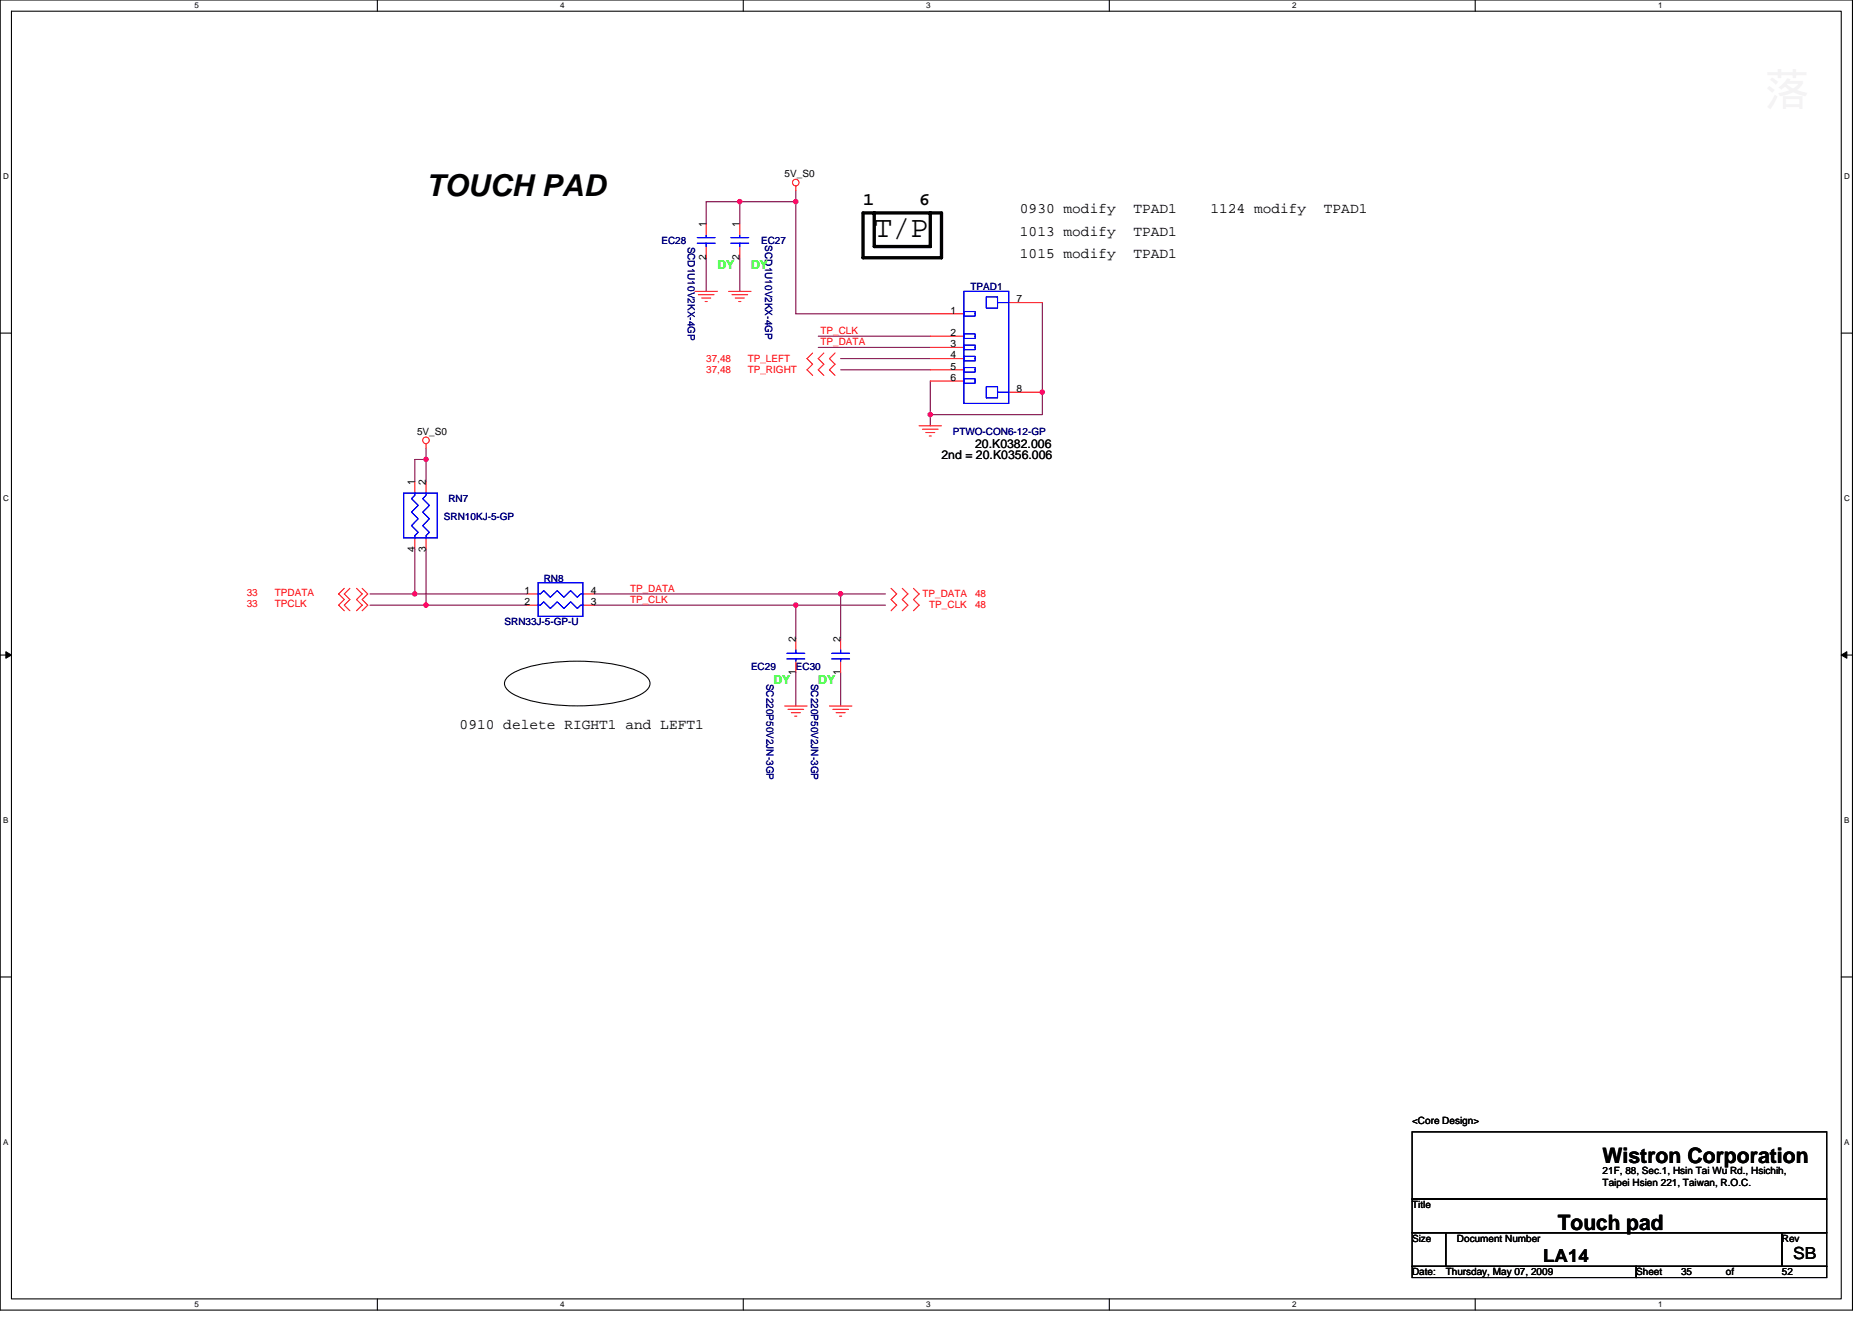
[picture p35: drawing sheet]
<svg xmlns="http://www.w3.org/2000/svg" width="297mm" height="210mm" viewBox="0 0 297 210" stroke-linecap="round" stroke-linejoin="round" font-family="sans-serif">
<defs><g id="words">
<g font-size="4.8">
<text x="67.6" y="31.1">TOUCH PAD</text>
<text x="138.7" y="37.6">T/P</text>
</g>
<g font-size="3.4">
<text x="254.3" y="184.5">Wistron Corporation</text>
<text x="247.2" y="195.1">Touch pad</text>
</g>
<g font-size="2.8">
<text x="136.9" y="32.6">1</text>
<text x="145.8" y="32.6">6</text>
<text x="244.9" y="200.2">LA14</text>
</g>
<text font-size="2.6" x="284.5" y="199.7">SB</text>
<g font-size="2.3">
<text x="161.8" y="33.8">0930 modify</text>
<text x="179.8" y="33.8">TPAD1</text>
<text x="192.1" y="33.8">1124 modify</text>
<text x="210.1" y="33.8">TPAD1</text>
<text x="161.8" y="37.4">1013 modify</text>
<text x="161.8" y="41">1015 modify</text>
<text x="179.8" y="37.4">TPAD1</text>
<text x="179.8" y="41">TPAD1</text>
<text x="72.9" y="115.6">0910 delete RIGHT1 and LEFT1</text>
</g>
<g font-size="1.9" fill="#0f0">
<text x="113.8" y="42.7">DY</text>
<text x="119.2" y="42.7">DY</text>
<text x="122.7" y="108.5">DY</text>
<text x="129.8" y="108.5">DY</text>
</g>
<g font-size="1.9">
<text x="154.7" y="71.1">20.K0382.006</text>
<text x="149.4" y="72.9">2nd = 20.K0356.006</text>
</g>
<g font-size="1.6">
<text x="124.5" y="28.1">5V_S0</text>
<text x="112" y="41.3" transform="rotate(-90 112 41.3)">2</text>
<text x="112" y="36.1" transform="rotate(-90 112 36.1)">1</text>
<text x="117.4" y="41.3" transform="rotate(-90 117.4 41.3)">2</text>
<text x="117.4" y="36.1" transform="rotate(-90 117.4 36.1)">1</text>
<text x="161.3" y="48">7</text>
<text x="150.8" y="49.8">1</text>
<text x="150.8" y="53.3">2</text>
<text x="150.8" y="55.1">3</text>
<text x="150.8" y="56.9">4</text>
<text x="150.8" y="58.7">5</text>
<text x="150.8" y="60.4">6</text>
<text x="161.3" y="62.2">8</text>
<text x="66.2" y="69">5V_S0</text>
<text x="65.8" y="77" transform="rotate(-90 65.8 77)">1</text>
<text x="67.6" y="77" transform="rotate(-90 67.6 77)">2</text>
<text x="65.8" y="87.5" transform="rotate(-90 65.8 87.5)">4</text>
<text x="67.6" y="87.5" transform="rotate(-90 67.6 87.5)">3</text>
<text x="83.2" y="94.2">1</text>
<text x="83.2" y="96">2</text>
<text x="93.7" y="96">3</text>
<text x="93.7" y="94.2">4</text>
<text x="126.3" y="101.9" transform="rotate(-90 126.3 101.9)">2</text>
<text x="133.4" y="101.9" transform="rotate(-90 133.4 101.9)">2</text>
<text x="126.3" y="107.1" transform="rotate(-90 126.3 107.1)">1</text>
<text x="133.4" y="107.1" transform="rotate(-90 133.4 107.1)">1</text>
<text x="224.1" y="178.3">&lt;Core Design&gt;</text>
<text x="224.1" y="191.7">Title</text>
<text x="254.3" y="186.3">21F, 88, Sec.1, Hsin Tai Wu Rd., Hsichih,</text>
<text x="254.3" y="188.1">Taipei Hsien 221, Taiwan, R.O.C.</text>
<text x="224.1" y="197">Size</text>
<text x="231.2" y="197">Document Number</text>
<text x="282.7" y="197">Rev</text>
<text x="224.1" y="202.3">Date:</text>
<text x="229.4" y="202.3">Thursday, May 07, 2009</text>
<text x="259.6" y="202.3">Sheet</text>
<text x="266.7" y="202.3">35</text>
<text x="273.9" y="202.3">of</text>
<text x="282.7" y="202.3">52</text>
</g>
<g font-size="1.6" fill="#000080">
<text x="104.9" y="38.8">EC28</text>
<text x="109.2" y="39.1" transform="rotate(90 109.2 39.1)">SCD1U10V2KX-4GP</text>
<text x="120.8" y="38.8">EC27</text>
<text x="121.4" y="38.9" transform="rotate(90 121.4 38.9)">SCD1U10V2KX-4GP</text>
<text x="154" y="46">TPAD1</text>
<text x="151.2" y="69">PTWO-CON6-12-GP</text>
<text x="70.4" y="82.5">SRN10KJ-5-GP</text>
<text x="71.2" y="79.7">RN7</text>
<text x="86.3" y="92.3">RN8</text>
<text x="80" y="99.2">SRN33J-5-GP-U</text>
<text x="119.2" y="106.3">EC29</text>
<text x="126.3" y="106.3">EC30</text>
<text x="121.6" y="108.5" transform="rotate(90 121.6 108.5)">SC220P50V2JN-3GP</text>
<text x="128.7" y="108.5" transform="rotate(90 128.7 108.5)">SC220P50V2JN-3GP</text>
</g>
<g font-size="1.6" fill="#f00">
<text x="130.2" y="53">TP_CLK</text>
<text x="112.1" y="59.2">37,48</text>
<text x="112.1" y="57.4">37,48</text>
<text x="118.6" y="59.2">TP_RIGHT</text>
<text x="118.6" y="57.4">TP_LEFT</text>
<text x="130.2" y="54.8">TP_DATA</text>
<text x="39.2" y="94.6">33</text>
<text x="43.6" y="94.6">TPDATA</text>
<text x="100" y="93.9">TP_DATA</text>
<text x="100" y="95.7">TP_CLK</text>
<text x="146.4" y="94.8">TP_DATA</text>
<text x="154.7" y="94.8">48</text>
<text x="39.2" y="96.4">33</text>
<text x="43.6" y="96.4">TPCLK</text>
<text x="147.4" y="96.5">TP_CLK</text>
<text x="154.7" y="96.5">48</text>
</g>
<g font-size="1.3">
<text x="30.8" y="1.3">5</text>
<text x="88.9" y="1.3">4</text>
<text x="147" y="1.3">3</text>
<text x="205" y="1.3">2</text>
<text x="263.1" y="1.3">1</text>
<text x=".5" y="28.4">D</text>
<text x="292.6" y="28.4">D</text>
<text x=".5" y="79.5">C</text>
<text x="292.6" y="79.5">C</text>
<text x=".5" y="130.6">B</text>
<text x="292.6" y="130.6">B</text>
<text x=".5" y="181.7">A</text>
<text x="292.6" y="181.7">A</text>
<text x="30.8" y="207.4">5</text>
<text x="88.9" y="207.4">4</text>
<text x="147" y="207.4">3</text>
<text x="205" y="207.4">2</text>
<text x="263.1" y="207.4">1</text>
</g>
</g></defs>
<path d="M0 0h293.9v207.9h-293.9zM1.8 1.8h290.4v204.3h-290.4z" fill="none" stroke="#000" stroke-width=".17"/>
<g fill="#fff">
<path d="M30.8 .2h.7v1.4h-.7z"/>
<path d="M30.8 206.3h.7v1.4h-.7z"/>
</g>
<path d="M59.9 0v1.8M59.9 206.1v1.8" fill="none" stroke="#000" stroke-width=".17"/>
<g fill="#fff">
<path d="M88.9 .2h.7v1.4h-.7z"/>
<path d="M88.9 206.3h.7v1.4h-.7z"/>
</g>
<path d="M117.9 0v1.8M117.9 206.1v1.8" fill="none" stroke="#000" stroke-width=".17"/>
<g fill="#fff">
<path d="M147 .2h.7v1.4h-.7z"/>
<path d="M147 206.3h.7v1.4h-.7z"/>
</g>
<path d="M176 0v1.8M176 206.1v1.8" fill="none" stroke="#000" stroke-width=".17"/>
<g fill="#fff">
<path d="M205 .2h.7v1.4h-.7z"/>
<path d="M205 206.3h.7v1.4h-.7z"/>
</g>
<path d="M234.1 0v1.8M234.1 206.1v1.8" fill="none" stroke="#000" stroke-width=".17"/>
<g fill="#fff">
<path d="M263.1 .2h.7v1.4h-.7z"/>
<path d="M263.1 206.3h.7v1.4h-.7z"/>
<path d="M.5 27.3h.9v1.4h-.9z"/>
<path d="M292.6 27.3h.9v1.4h-.9z"/>
<path d="M.5 78.4h.9v1.4h-.9z"/>
<path d="M292.6 78.4h.9v1.4h-.9z"/>
</g>
<path d="M0 52.9h1.8M292.2 52.9h1.7" fill="none" stroke="#000" stroke-width=".17"/>
<g fill="#fff">
<path d="M.5 129.5h.8v1.4h-.8z"/>
<path d="M292.6 129.5h.9v1.4h-.9z"/>
</g>
<path d="M0 103.9h1.8M292.2 103.9h1.7" fill="none" stroke="#000" stroke-width=".17"/>
<path d="M.9 103.4l.9 .5-.9 .5zM292.2 103.9l.8-.5v1z" fill="#000" stroke="#000" stroke-width=".16"/>
<g fill="#fff">
<path d="M.5 180.5h.8v1.4h-.8z"/>
<path d="M292.6 180.5h.9v1.4h-.9z"/>
</g>
<path d="M80.5 107.5a10.1 10.1 0 0 1 5.3-2.1 32 32 0 0 1 14.9 .9 4.1 4.1 0 0 1 2.3 1.7 1.53 1.53 0 0 1-.8 1.8 18.8 18.8 0 0 1-9 2.2 28.2 28.2 0 0 1-10.7-1.4 4.1 4.1 0 0 1-2.3-1.7l-.2-.5 .2-.4zM0 155h1.8M292.2 155h1.7M224.1 179.6h65.8v10.6h-65.8zM224.1 190.2h65.8v5.4h-65.8zM224.1 195.6h5.3v5.3h-5.3zM229.4 195.6h53.3v5.3h-53.3zM282.7 195.6h7.2v5.3h-7.2zM224.1 200.9h35.5v1.8h-35.5zM259.6 200.9h30.3v1.8h-30.3z" fill="none" stroke="#000" stroke-width=".17"/>
<g fill="none" stroke="#800040" stroke-width=".17">
<path d="M117.4 32v3.6M126.3 30.2v19.6h21.3M126.3 32h-14.2v3.6M112.1 40.9v5.3M117.4 40.9v5.3M129.8 55.1h17.8M129.8 53.3h17.8M133.4 56.9h14.2M133.4 58.7h14.2M165.4 48v17.8h-17.8M67.6 72.9h-1.8v3.6M67.6 71.1v5.4"/>
<path d="M147.6 60.5v7.1M58.7 96h24.9M58.7 94.2h24.9M65.8 87.1v7.1M67.6 87.1v8.9M126.3 96v5.3M133.4 94.2v7.1M140.5 96h-46.2M140.5 94.2h-46.2M126.3 106.7v5.3M133.4 106.7v5.3"/>
</g>
<g fill="#f0f" stroke="#f0f" stroke-width=".17">
<circle cx="67.6" cy="96" r=".35"/>
<circle cx="65.8" cy="94.2" r=".35"/>
<circle cx="126.3" cy="32" r=".35"/>
<circle cx="67.6" cy="72.9" r=".35"/>
<circle cx="117.4" cy="32" r=".35"/>
<circle cx="133.4" cy="94.2" r=".35"/>
<circle cx="126.3" cy="96" r=".35"/>
<circle cx="165.4" cy="62.2" r=".35"/>
<circle cx="147.6" cy="65.8" r=".35"/>
</g>
<g fill="none" stroke="#f00" stroke-width=".17">
<path d="M112.1 35.6v1.7M112.1 39.1v1.8M117.4 35.6v1.7M117.4 39.1v1.8M126.3 29.5v.7M110.3 46.2h3.5M110.8 46.8h2.5M111.3 47.3h1.5M111.9 47.8h.3M115.6 46.2h3.6M116.1 46.8h2.5M116.7 47.3h1.4"/>
<path d="M117.2 47.8h.4M128.9 56l-.8 .9 .8 .9-.8 .9 .8 .9M130.7 56l-.9 .9 .9 .9-.9 .9 .9 .9M132.5 56l-.9 .9 .9 .9-.9 .9 .9 .9M147.6 49.8h5.3M147.6 53.3h5.3M147.6 55.1h5.3M147.6 56.9h5.3M147.6 58.7h5.3M160.1 48h5.3M65.8 76.5v1.7M67.6 76.5v1.7"/>
<path d="M67.6 70.4v.7M145.8 67.6h3.6M146.4 68.1h2.5M146.9 68.6h1.4M147.4 69.2h.4M147.6 60.5h5.3M160.1 62.2h5.3M54.6 93.3l-.9 .9 .9 .9-.9 .9 .9 .9M55.5 93.3l-.9 .9 .9 .9-.9 .9 .9 .9M56.6 93.3l.9 .9-.9 .9 .9 .9-.9 .9M57.5 93.3l.9 .9-.9 .9 .9 .9-.9 .9M65.8 85.3v1.8"/>
<path d="M67.6 85.3v1.8M83.6 94.2h1.8M83.6 96h1.8M92.5 94.2h1.8M92.5 96h1.8M141.4 93.3l.9 .9-.9 .9 .9 .9-.9 .9M143.2 93.3l.9 .9-.9 .9 .9 .9-.9 .9M144.9 93.3l.9 .9-.9 .9 .9 .9-.9 .9M124.5 112h3.6M125 112.5h2.5M125.6 113.1h1.4M126.1 113.6h.3"/>
<path d="M126.3 101.3v1.8M126.3 104.9v1.8M131.6 112h3.6M132.1 112.5h2.5M132.7 113.1h1.4M133.2 113.6h.4M133.4 101.3v1.8M133.4 104.9v1.8"/>
<circle cx="126.3" cy="29" r=".52"/>
<circle cx="67.6" cy="69.9" r=".52"/>
</g>
<path d="M136.9 33.8h12.5v7.1h-12.5zM138.7 33.8v5.3h8.9v-5.3" fill="none" stroke="#000" stroke-width=".53"/>
<g fill="none" stroke="#00f" stroke-width=".17">
<path d="M110.6 37.7h2.9M110.6 38.6h2.9M112.1 37.3v.4M112.1 38.6v.5M116 37.7h2.8M116 38.6h2.8M117.4 37.3v.4M117.4 38.6v.5M152.9 46.2h7.2v17.8h-7.2zM152.9 49.4h1.8v.7h-1.8zM152.9 53h1.8v.7h-1.8zM152.9 54.8h1.8v.7h-1.8z"/>
<path d="M152.9 56.5h1.8v.8h-1.8zM152.9 58.3h1.8v.7h-1.8zM156.5 47.1h1.8v1.8h-1.8zM158.3 48h1.8M64 78.2h5.4v7.1h-5.4zM65.8 78.2v.4l-.5 .5 1.1 1.1-1.1 1.1 1.1 1-1.1 1.1 1.1 1.1-.6 .5v.3M67.6 78.2v.4l-.5 .5 1 1.1-1 1.1 1 1-1 1.1 1 1.1-.5 .5v.3M152.9 60.1h1.8v.7h-1.8zM156.5 61.3h1.8v1.8h-1.8zM158.3 62.2h1.8M85.4 92.5h7.1v5.3h-7.1zM85.4 94.2h.3l.6-.5 1 1.1 1.1-1.1 1.1 1.1 1-1.1 1.1 1.1 .5-.6h.4"/>
<path d="M85.4 96h.3l.6-.5 1 1 1.1-1 1.1 1 1-1 1.1 1 .5-.5h.4M124.9 104.5h2.8M124.9 103.7h2.8M126.3 103.1v.6M126.3 104.5v.4M132 104.5h2.8M132 103.7h2.8M133.4 103.1v.6M133.4 104.5v.4"/>
</g>
<use href="#words"/>
</svg>
